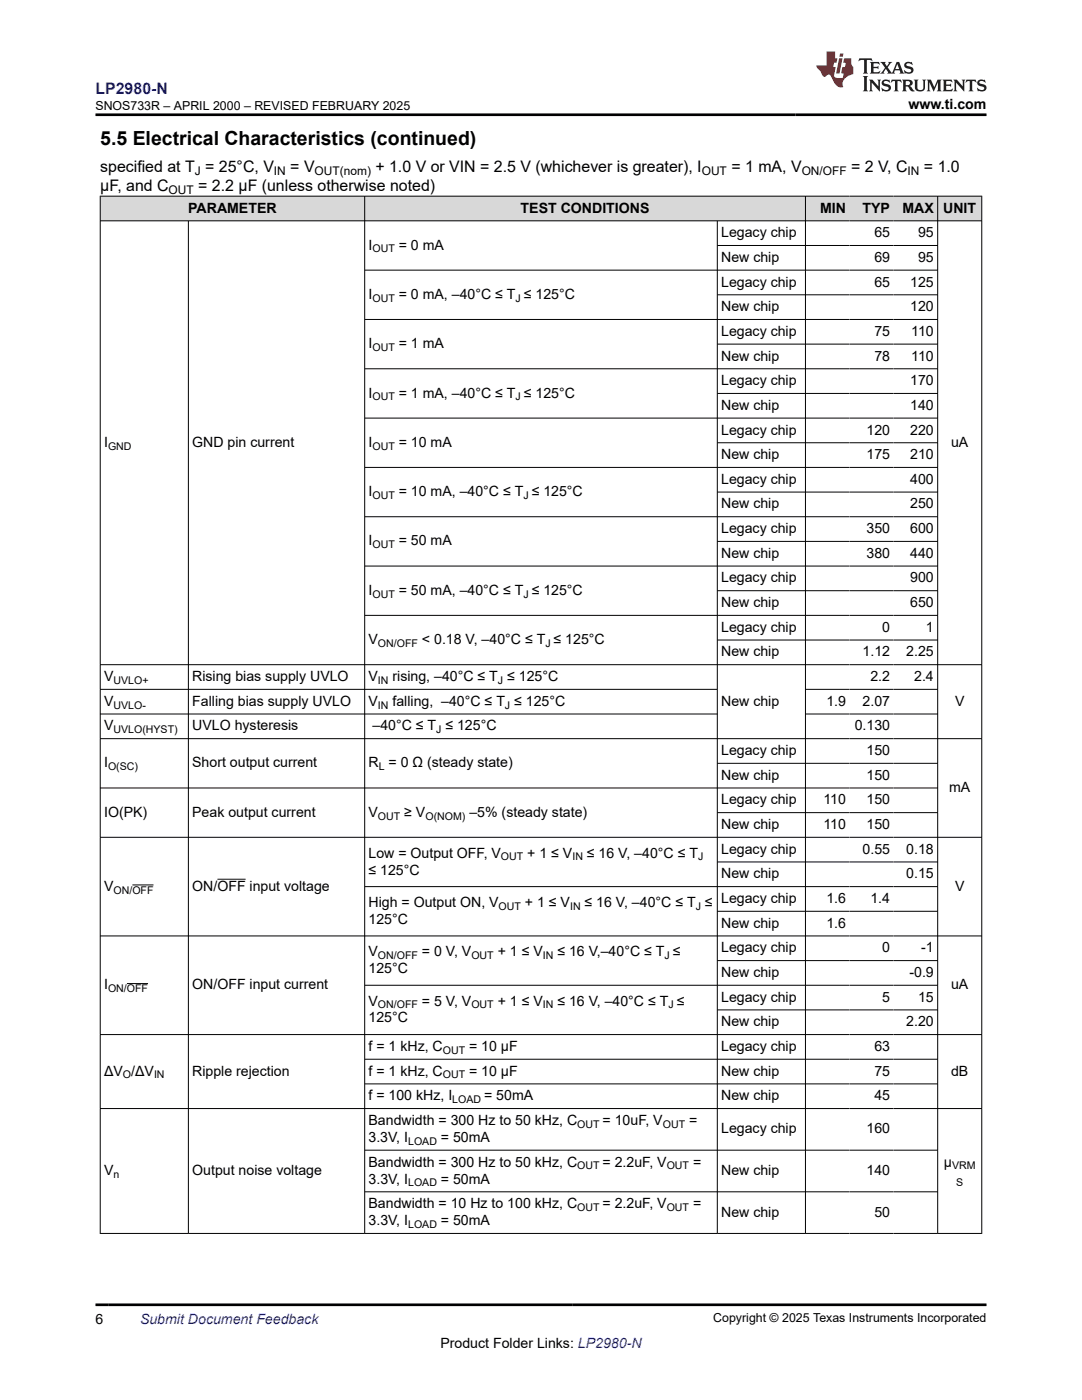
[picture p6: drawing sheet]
<svg xmlns="http://www.w3.org/2000/svg" width="216mm" height="279mm" viewBox="0 0 216 279" stroke-linecap="round" stroke-linejoin="round" font-family="sans-serif">
<defs><g id="words">
<text font-size="3.9" x="20" y="28.8">5.5 Electrical Characteristics (continued)</text>
<text font-size="3.2" fill="#00f" x="19.1" y="18.7">LP2980-N</text>
<g font-size="3.2">
<text x="20" y="34.3">specified at T = 25°C, V</text>
<text x="57.9" y="34.3">= V</text>
<text x="74.9" y="34.3">+ 1.0 V or VIN = 2.5 V (whichever is greater), I</text>
<text x="145.9" y="34.3">= 1 mA, V</text>
<text x="169.8" y="34.3">= 2 V, C</text>
<text x="184.4" y="34.3">= 1.0</text>
<text x="20" y="38.1">µF, and C</text>
<text x="39.6" y="38.1">= 2.2 µF (unless otherwise noted)</text>
</g>
<g font-size="2.8">
<text x="181.3" y="21.8">www.ti.com</text>
<text x="37.6" y="42.4">PARAMETER</text>
<text x="103.9" y="42.4">TEST CONDITIONS</text>
<text x="143.9" y="47.3">Legacy chip</text>
<text x="163.6" y="42.4">MIN</text>
<text x="172.1" y="42.4">TYP</text>
<text x="174.5" y="47.3">65</text>
<text x="180.1" y="42.4">MAX</text>
<text x="183.2" y="47.3">95</text>
<text x="188.2" y="42.4">UNIT</text>
<text x="73.5" y="49.8">I</text>
<text x="79.6" y="49.8">= 0 mA</text>
<text x="143.9" y="52.3">New chip</text>
<text x="174.5" y="52.3">69</text>
<text x="183.2" y="52.3">95</text>
<text x="73.5" y="59.6">I</text>
<text x="79.6" y="59.6">= 0 mA, –40°C ≤ T ≤ 125°C</text>
<text x="143.9" y="57.2">Legacy chip</text>
<text x="174.5" y="57.2">65</text>
<text x="181.6" y="57.2">125</text>
<text x="143.9" y="62.1">New chip</text>
<text x="181.6" y="62.1">120</text>
<text x="73.5" y="69.5">I</text>
<text x="79.6" y="69.5">= 1 mA</text>
<text x="143.9" y="67">Legacy chip</text>
<text x="143.9" y="72">New chip</text>
<text x="174.5" y="67">75</text>
<text x="174.5" y="72">78</text>
<text x="181.8" y="67">110</text>
<text x="181.8" y="72">110</text>
<text x="143.9" y="76.9">Legacy chip</text>
<text x="181.6" y="76.9">170</text>
<text x="73.5" y="79.3">I</text>
<text x="79.6" y="79.3">= 1 mA, –40°C ≤ T ≤ 125°C</text>
<text x="143.9" y="81.8">New chip</text>
<text x="181.6" y="81.8">140</text>
<text x="20.8" y="89.2">I</text>
<text x="38.4" y="89.2">GND pin current</text>
<text x="73.5" y="89.2">I</text>
<text x="79.6" y="89.2">= 10 mA</text>
<text x="143.9" y="86.7">Legacy chip</text>
<text x="172.9" y="86.7">120</text>
<text x="181.6" y="86.7">220</text>
<text x="189.8" y="89.2">uA</text>
<text x="143.9" y="91.6">New chip</text>
<text x="172.9" y="91.6">175</text>
<text x="181.6" y="91.6">210</text>
<text x="73.5" y="99">I</text>
<text x="79.6" y="99">= 10 mA, –40°C ≤ T ≤ 125°C</text>
<text x="143.9" y="96.6">Legacy chip</text>
<text x="143.9" y="101.5">New chip</text>
<text x="181.6" y="96.6">400</text>
<text x="181.6" y="101.5">250</text>
<text x="143.9" y="106.4">Legacy chip</text>
<text x="172.9" y="106.4">350</text>
<text x="181.6" y="106.4">600</text>
<text x="73.5" y="108.9">I</text>
<text x="79.6" y="108.9">= 50 mA</text>
<text x="143.9" y="111.3">New chip</text>
<text x="172.9" y="111.3">380</text>
<text x="181.6" y="111.3">440</text>
<text x="73.5" y="118.7">I</text>
<text x="79.6" y="118.7">= 50 mA, –40°C ≤ T ≤ 125°C</text>
<text x="143.9" y="116.2">Legacy chip</text>
<text x="181.6" y="116.2">900</text>
<text x="143.9" y="121.2">New chip</text>
<text x="181.6" y="121.2">650</text>
<text x="73.5" y="128.5">V</text>
<text x="84.2" y="128.5">&lt; 0.18 V, –40°C ≤ T ≤ 125°C</text>
<text x="143.9" y="126.1">Legacy chip</text>
<text x="143.9" y="131">New chip</text>
<text x="172.1" y="131">1.12</text>
<text x="176" y="126.1">0</text>
<text x="180.8" y="131">2.25</text>
<text x="184.8" y="126.1">1</text>
<text x="20.8" y="135.9">V</text>
<text x="38.4" y="135.9">Rising bias supply UVLO</text>
<text x="73.5" y="135.9">V</text>
<text x="78.3" y="135.9">rising, –40°C ≤ T ≤ 125°C</text>
<text x="173.7" y="135.9">2.2</text>
<text x="182.4" y="135.9">2.4</text>
<text x="20.8" y="140.8">V</text>
<text x="38.4" y="140.8">Falling bias supply UVLO</text>
<text x="73.5" y="140.8">V</text>
<text x="78.3" y="140.8">falling, –40°C ≤ T ≤ 125°C</text>
<text x="143.9" y="140.8">New chip</text>
<text x="164.9" y="140.8">1.9</text>
<text x="172.1" y="140.8">2.07</text>
<text x="190.6" y="140.8">V</text>
<text x="20.8" y="145.8">V</text>
<text x="38.4" y="145.8">UVLO hysteresis</text>
<text x="74.3" y="145.8">–40°C ≤ T ≤ 125°C</text>
<text x="170.5" y="145.8">0.130</text>
<text x="20.8" y="153.2">I</text>
<text x="38.4" y="153.2">Short output current</text>
<text x="73.5" y="153.2">R = 0 Ω (steady state)</text>
<text x="143.9" y="150.7">Legacy chip</text>
<text x="143.9" y="155.6">New chip</text>
<text x="172.9" y="150.7">150</text>
<text x="172.9" y="155.6">150</text>
<text x="143.9" y="160.5">Legacy chip</text>
<text x="164.3" y="160.5">110</text>
<text x="172.9" y="160.5">150</text>
<text x="189.4" y="158.1">mA</text>
<text x="20.8" y="163">IO(PK)</text>
<text x="38.4" y="163">Peak output current</text>
<text x="73.5" y="163">V</text>
<text x="80.7" y="163">≥ V</text>
<text x="93.7" y="163">–5% (steady state)</text>
<text x="143.9" y="165.5">New chip</text>
<text x="164.3" y="165.5">110</text>
<text x="172.9" y="165.5">150</text>
<text x="73.5" y="171.1">Low = Output OFF, V</text>
<text x="105.2" y="171.1">+ 1 ≤ V</text>
<text x="117.1" y="171.1">≤ 16 V, –40°C ≤ T</text>
<text x="143.9" y="170.4">Legacy chip</text>
<text x="172.1" y="170.4">0.55</text>
<text x="180.8" y="170.4">0.18</text>
<text x="20.8" y="177.8">V</text>
<text x="38.4" y="177.8">ON/OFF input voltage</text>
<text x="73.5" y="174.5">≤ 125°C</text>
<text x="143.9" y="175.3">New chip</text>
<text x="180.8" y="175.3">0.15</text>
<text x="190.6" y="177.8">V</text>
<text x="73.5" y="184.4">125°C</text>
<text x="73.5" y="181">High = Output ON, V</text>
<text x="104.7" y="181">+ 1 ≤ V</text>
<text x="116.7" y="181">≤ 16 V, –40°C ≤ T ≤</text>
<text x="143.9" y="180.2">Legacy chip</text>
<text x="143.9" y="185.1">New chip</text>
<text x="164.9" y="180.2">1.6</text>
<text x="164.9" y="185.1">1.6</text>
<text x="173.7" y="180.2">1.4</text>
<text x="73.5" y="190.8">V</text>
<text x="84.2" y="190.8">= 0 V, V</text>
<text x="99.3" y="190.8">+ 1 ≤ V</text>
<text x="111.2" y="190.8">≤ 16 V,–40°C ≤ T ≤</text>
<text x="143.9" y="190.1">Legacy chip</text>
<text x="176" y="190.1">0</text>
<text x="183.8" y="190.1">-1</text>
<text x="20.8" y="197.4">I</text>
<text x="38.4" y="197.4">ON/OFF input current</text>
<text x="73.5" y="194.2">125°C</text>
<text x="143.9" y="195">New chip</text>
<text x="181.5" y="195">-0.9</text>
<text x="189.8" y="197.4">uA</text>
<text x="73.5" y="200.7">V</text>
<text x="84.2" y="200.7">= 5 V, V</text>
<text x="99.3" y="200.7">+ 1 ≤ V</text>
<text x="111.2" y="200.7">≤ 16 V, –40°C ≤ T ≤</text>
<text x="143.9" y="199.9">Legacy chip</text>
<text x="176" y="199.9">5</text>
<text x="183.2" y="199.9">15</text>
<text x="73.5" y="204.1">125°C</text>
<text x="73.5" y="209.7">f = 1 kHz, C</text>
<text x="93.6" y="209.7">= 10 µF</text>
<text x="143.9" y="204.8">New chip</text>
<text x="143.9" y="209.7">Legacy chip</text>
<text x="174.5" y="209.7">63</text>
<text x="180.8" y="204.8">2.20</text>
<text x="20.8" y="214.7">ΔV /ΔV</text>
<text x="38.4" y="214.7">Ripple rejection</text>
<text x="73.5" y="214.7">f = 1 kHz, C</text>
<text x="93.6" y="214.7">= 10 µF</text>
<text x="143.9" y="214.7">New chip</text>
<text x="174.5" y="214.7">75</text>
<text x="189.8" y="214.7">dB</text>
<text x="73.5" y="219.6">f = 100 kHz, I</text>
<text x="96.6" y="219.6">= 50mA</text>
<text x="143.9" y="219.6">New chip</text>
<text x="174.5" y="219.6">45</text>
<text x="73.5" y="227.9">3.3V, I</text>
<text x="73.5" y="224.5">Bandwidth = 300 Hz to 50 kHz, C</text>
<text x="88" y="227.9">= 50mA</text>
<text x="120.2" y="224.5">= 10uF, V</text>
<text x="137.5" y="224.5">=</text>
<text x="143.9" y="226.2">Legacy chip</text>
<text x="172.9" y="226.2">160</text>
<text x="73.5" y="232.8">Bandwidth = 300 Hz to 50 kHz, C</text>
<text x="120.2" y="232.8">= 2.2uF, V</text>
<text x="138.3" y="232.8">=</text>
<text x="188.3" y="232.8">µ</text>
<text x="20.8" y="234.5">V</text>
<text x="38.4" y="234.5">Output noise voltage</text>
<text x="73.5" y="236.2">3.3V, I</text>
<text x="88" y="236.2">= 50mA</text>
<text x="143.9" y="234.5">New chip</text>
<text x="172.9" y="234.5">140</text>
<text x="73.5" y="241.1">Bandwidth = 10 Hz to 100 kHz, C</text>
<text x="73.5" y="244.5">3.3V, I</text>
<text x="88" y="244.5">= 50mA</text>
<text x="120.2" y="241.1">= 2.2uF, V</text>
<text x="138.3" y="241.1">=</text>
<text x="143.9" y="242.8">New chip</text>
<text x="174.5" y="242.8">50</text>
<text x="19.1" y="264.2">6</text>
<text x="87.9" y="269">Product Folder Links: LP2980-N</text>
</g>
<text font-size="2.8" fill="#00f" x="27.9" y="264.2">Submit Document Feedback</text>
<g font-size="2.5">
<text x="19.1" y="21.9">SNOS733R – APRIL 2000 – REVISED FEBRUARY 2025</text>
<text x="142.3" y="263.9">Copyright © 2025 Texas Instruments Incorporated</text>
</g>
<g font-size="2.4">
<text x="38.9" y="34.9">J</text>
<text x="54.7" y="34.9">IN</text>
<text x="62.8" y="34.9">OUT(nom)</text>
<text x="140" y="34.9">OUT</text>
<text x="160" y="34.9">ON/OFF</text>
<text x="181.1" y="34.9">IN</text>
<text x="33.7" y="38.7">OUT</text>
</g>
<g font-size="2.1">
<text x="74.3" y="50.4">OUT</text>
<text x="74.3" y="60.2">OUT</text>
<text x="102.9" y="60.2">J</text>
<text x="74.3" y="70.1">OUT</text>
<text x="74.3" y="79.9">OUT</text>
<text x="102.9" y="79.9">J</text>
<text x="21.6" y="89.7">GND</text>
<text x="74.3" y="89.7">OUT</text>
<text x="74.3" y="99.6">OUT</text>
<text x="104.4" y="99.6">J</text>
<text x="74.3" y="109.4">OUT</text>
<text x="74.3" y="119.3">OUT</text>
<text x="104.4" y="119.3">J</text>
<text x="75.4" y="129.1">ON/OFF</text>
<text x="108.8" y="129.1">J</text>
<text x="22.6" y="136.5">UVLO+</text>
<text x="75.4" y="136.5">IN</text>
<text x="99.3" y="136.5">J</text>
<text x="22.6" y="141.4">UVLO-</text>
<text x="75.4" y="141.4">IN</text>
<text x="100.8" y="141.4">J</text>
<text x="22.6" y="146.3">UVLO(HYST)</text>
<text x="87" y="146.3">J</text>
<text x="21.6" y="153.7">O(SC)</text>
<text x="75.6" y="153.7">L</text>
<text x="75.4" y="163.6">OUT</text>
<text x="84.9" y="163.6">O(NOM)</text>
<text x="100" y="171.7">OUT</text>
<text x="114.2" y="171.7">IN</text>
<text x="139.3" y="171.7">J</text>
<text x="22.6" y="178.3">ON/OFF</text>
<text x="99.5" y="181.6">OUT</text>
<text x="113.8" y="181.6">IN</text>
<text x="138.8" y="181.6">J</text>
<text x="75.4" y="191.4">ON/OFF</text>
<text x="94.1" y="191.4">OUT</text>
<text x="108.3" y="191.4">IN</text>
<text x="132.6" y="191.4">J</text>
<text x="21.6" y="198">ON/OFF</text>
<text x="75.4" y="201.2">ON/OFF</text>
<text x="94.1" y="201.2">OUT</text>
<text x="108.3" y="201.2">IN</text>
<text x="133.4" y="201.2">J</text>
<text x="24.5" y="215.2">O</text>
<text x="30.7" y="215.2">IN</text>
<text x="88.4" y="210.3">OUT</text>
<text x="88.4" y="215.2">OUT</text>
<text x="90.2" y="220.2">LOAD</text>
<text x="115.2" y="225.1">OUT</text>
<text x="132.2" y="225.1">OUT</text>
<text x="81.4" y="228.5">LOAD</text>
<text x="115.2" y="233.4">OUT</text>
<text x="133" y="233.4">OUT</text>
<text x="190" y="233.4">VRM</text>
<text x="22.6" y="235.1">n</text>
<text x="81.4" y="236.8">LOAD</text>
<text x="190.8" y="236.8">S</text>
<text x="81.4" y="245.1">LOAD</text>
<text x="115.2" y="241.7">OUT</text>
<text x="133" y="241.7">OUT</text>
</g>
</g></defs>
<g fill="#d8d8d8">
<path d="M20 39.1h175.9v5h-175.9z" fill-rule="evenodd"/>
<path d="M20.1 39.2h52.6v4.8h-52.6z" fill-rule="evenodd"/>
<path d="M72.8 39.2h87.9v4.8h-87.9z" fill-rule="evenodd"/>
<path d="M160.8 39.2h8.7v4.8h-8.7z" fill-rule="evenodd"/>
<path d="M169.5 39.2h8.8v4.8h-8.8z" fill-rule="evenodd"/>
<path d="M178.3 39.2h8.7v4.8h-8.7z" fill-rule="evenodd"/>
<path d="M187.2 39.2h8.6v4.8h-8.6z" fill-rule="evenodd"/>
</g>
<g fill="none" stroke="#000" stroke-width=".2">
<path d="M19.9 39.1h176.1M20 39.1v207.1M72.8 39.1v207.1M160.7 39.1v207.1M187.1 39.1v207.1M195.9 39.1v207.1M19.9 44.1h176.1M37.6 44.1v202.1M72.8 53.9h114.4M143.1 44.1v202.1M143.1 49h44.1M143.1 58.8h44.1"/>
<path d="M72.8 63.8h114.4M72.8 73.6h114.4M143.1 68.7h44.1M143.1 78.5h44.1M72.8 83.4h114.4M143.1 88.4h44.1M143.1 98.2h44.1M187.2 93.3h-114.4M72.8 103.1h114.4M143.1 108h44.1M143.1 117.9h44.1M187.2 113h-114.4"/>
<path d="M19.9 132.7h176.1M19.9 137.6h123.3M143.1 127.7h44.1M160.7 137.6h26.5M187.2 122.8h-114.4M19.9 147.4h176.1M19.9 142.5h123.3M19.9 157.3h167.3M143.1 152.3h44.1M160.7 142.5h26.5M19.9 167.1h176.1M26.4 176.6h4.2"/>
<path d="M43.4 175.5h5.6M72.8 176.9h114.4M143.1 162.2h44.1M143.1 172h44.1M19.9 186.8h176.1M25.3 196.3h4.2M143.1 181.9h44.1M143.1 191.7h44.1M187.2 196.6h-114.4M19.9 206.5h176.1M72.8 211.4h114.4M72.8 216.3h114.4"/>
<path d="M143.1 201.6h44.1M19.9 221.2h176.1M72.8 229.5h114.4M72.8 237.9h114.4M19.9 246.2h176.1"/>
</g>
<path d="M171.5 11.6l-.2 .6 .5-.2h.6v.1v2.2l-.2 .4h1l-.2-.4v-2.2v-.1h.5l.6 .2-.2-.6zM173.6 12.4l.2 .3v1.6l-.2 .4h1.9l.1-.6a1.08 1.08 0 0 1-1.3 .2v-.7h.6l.4 .2v-.7l-.4 .2h-.6v-.5l.2-.2a1 1 0 0 1 1 .3l-.1-.5zM175.7 12.4l.9 1.1-1 1.2h.9l-.2-.2 .5-.8 .4 .8-.2 .2h1.6l-.2-.2 .2-.5h.9l.1 .5-.1 .2h.9l-.2-.4-.8-1.9h-.5l-.9 2.1-.9-1.1 .9-1h-.8l.2 .2-.4 .6-.4-.6 .2-.2zM179 12.8l.4 1h-.7zM180.7 12.5a.65 .65 0 0 0-.2 .7 .65 .65 0 0 0 .6 .5l.6 .1 .1 .3a.79 .79 0 0 1-.7 .4 .79 .79 0 0 1-.7-.5l.1 .7 .2-.1a.93 .93 0 0 0 1.1 0 .93 .93 0 0 0 .4-.9 1.46 1.46 0 0 0-1.2-.6l-.1-.3a1.09 1.09 0 0 1 1.2 .2l-.2-.6-.1 .1-.5-.2zM172.2 15.2l.2 .4v2.2l-.2 .4h1l-.2-.4v-2.2l.2-.4zM173.4 15.9l.2 .4v1.5l-.2 .4h.8l-.3-.4 .1-1.3 1.6 1.8v-2l.2-.4h-.7l.1 .2 .1 1.1-1.2-1.3zM176.2 16a.65 .65 0 0 0-.2 .8 .65 .65 0 0 0 .6 .4l.6 .2 .1 .2a.79 .79 0 0 1-.7 .4 .79 .79 0 0 1-.7-.5l.1 .7 .2-.1a.93 .93 0 0 0 1.1 .1 .93 .93 0 0 0 .4-1 1.46 1.46 0 0 0-1.2-.5l-.1-.4a1.09 1.09 0 0 1 1.2 .2l-.1-.6-.2 .1-.5-.1zM177.9 15.9l-.1 .6a.63 .63 0 0 1 .8-.3v1.6l-.3 .4h1l-.2-.4v-1.6a.66 .66 0 0 1 .8 .3l-.1-.6zM180 15.9l.2 .4v1.5l-.2 .4h1l-.2-.2-.1-.7h.5l.1 .2a.79 .79 0 0 0 1.2 .6l-1-.9a.61 .61 0 0 0 .6-.6 .61 .61 0 0 0-.5-.7zM180.8 16.2h.1a.47 .47 0 0 1 .5 .1 .47 .47 0 0 1 .1 .5l-.1 .1-.7 .1zM182.3 15.9l.2 .2a2.27 2.27 0 0 0 .4 2 1.04 1.04 0 0 0 1.7-.7v-1.3l.2-.2h-.8l.2 .4v1.1a.6 .6 0 0 1-.6 .6 .6 .6 0 0 1-.6-.6v-1.1l.3-.4zM184.9 15.9l.2 .4v1.5l-.2 .4h.8l-.3-.4v-1.4l.9 1.9 .9-1.9v1.4l-.3 .4h1l-.2-.4v-1.5l.2-.4h-.8l-.7 1.5-.6-1.5zM188.1 15.9l.2 .4v1.5l-.2 .4h1.9l.1-.6a1.09 1.09 0 0 1-1.3 .2v-.7h.6l.4 .2v-.6l-.4 .2h-.6v-.6l.2-.1a1.01 1.01 0 0 1 1 .3l-.1-.6zM190.2 15.9l.3 .4v1.5l-.3 .4h.8l-.2-.4v-1.3l1.6 1.8v-2l.2-.4h-.7l.2 .2v1.1l-1.2-1.3zM192.8 15.9l-.1 .6a.63 .63 0 0 1 .8-.3v1.6l-.3 .4h1l-.2-.4v-1.6a.66 .66 0 0 1 .8 .3l-.1-.6zM195.2 16a.65 .65 0 0 0-.2 .8 .65 .65 0 0 0 .6 .4l.6 .2 .2 .2a.79 .79 0 0 1-.7 .4 .79 .79 0 0 1-.7-.5l.1 .7 .2-.1a.93 .93 0 0 0 1 .1 .93 .93 0 0 0 .5-1 1.46 1.46 0 0 0-1.3-.5v-.4a1.09 1.09 0 0 1 1.2 .2l-.2-.6-.2 .1-.5-.1z" fill="#231f20"/>
<path d="M164.9 10.3v2.7h-2l.1 .4 .8 1a.95 .95 0 0 0 1 .9 .59 .59 0 0 1 .5-.4 .59 .59 0 0 1 .5 .3l.4 .8a1.59 1.59 0 0 0 2.1 1.4 1.61 1.61 0 0 1 1-2.3l1-.3-.1-1.5a1.59 1.59 0 0 1-.3-1.7h-1.5l-.2 .9h.6l-.2 .9h-.5l-.2 .9v.3l.4 .1-.1 .9h-.7a.73 .73 0 0 1-1-.7l.3-1.5h-.5l.1-.9h.5l.2-.9h-.5v-1.3zM167.4 11.6l-.6 3.1h.7l.6-3.1zM167.6 10.7l-.1 .6h.7l.1-.6z" fill="#ed1c24"/>
<path d="M19.1 22.9h177.8M19.1 260.4h177.8" fill="none" stroke="#000" stroke-width=".53"/>
<use href="#words"/>
</svg>
